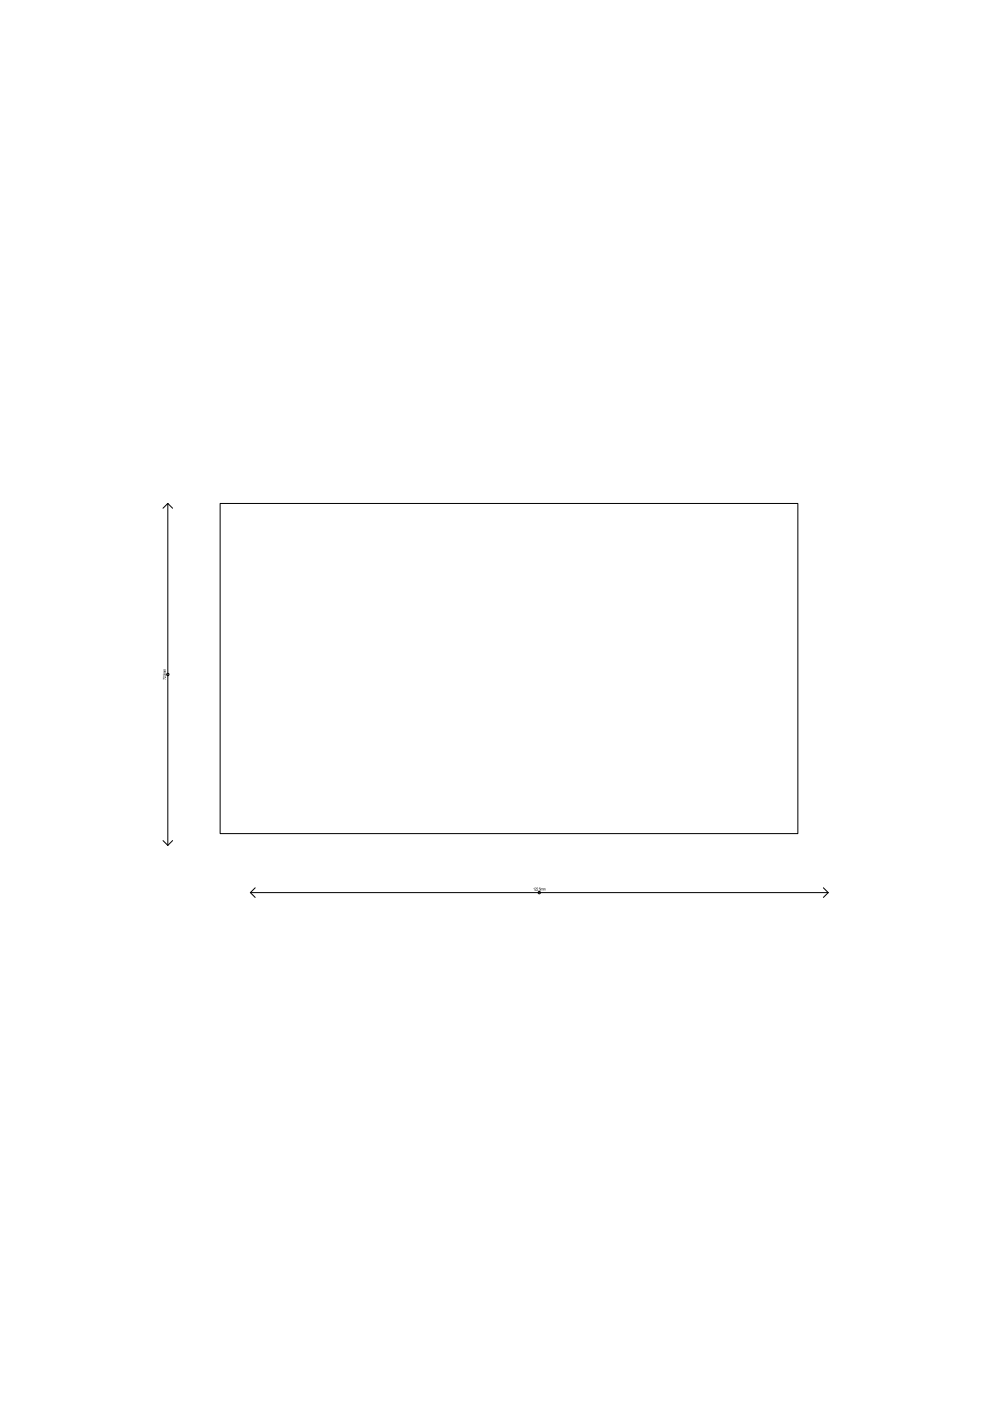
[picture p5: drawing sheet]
<svg xmlns="http://www.w3.org/2000/svg" width="210mm" height="297mm" viewBox="0 0 210 297" stroke-linecap="round" stroke-linejoin="round" font-family="sans-serif">
<g fill="none" stroke="#000" stroke-width=".21">
<path d="M35.6 106.7v72.5M35.6 106.7l-1 1.1M35.6 106.7l1 1.1M46.7 106.7h122.5v70h-122.5zM34.6 178.2l1 1M36.6 178.2l-1 1M53.1 189.3h122.5M53.1 189.3l1 1M54.1 188.2l-1 1.1M174.6 188.2l1 1.1M175.6 189.3l-1 1"/>
<circle cx="35.6" cy="143" r=".25"/>
<circle cx="114.3" cy="189.3" r=".25"/>
</g>
<g fill="#000">
<path d="M34.6 143.8l.6 .2-.6-.2v.3zM34.6 143.5l.5 .2 .1-.3v.4l-.5-.3-.1 .2zM35.1 143.3l.1 .1zM34.6 142.9l.2 .3a.18 .18 0 0 1 .1-.3 .18 .18 0 0 1 .2 .1 .18 .18 0 0 1-.1 .2l.1-.2h-.2v.2h-.3zM34.7 142.4h.5l-.4 .1 .4 .1-.4 .1 .4 .2h-.5zM34.7 141.9l.5-.1-.4 .2 .4 .1-.4 .1 .4 .1h-.5z" fill-rule="evenodd"/>
<path d="M113.3 188.2v.6l-.1-.5-.1 .1zM113.5 188.2h.1a.31 .31 0 0 1 .1 .3 .31 .31 0 0 1-.2 .2l.2 .1h-.3l.3-.4-.1-.1-.2 .1zM113.8 188.2h.1a.31 .31 0 0 1 .2 .3 .31 .31 0 0 1-.3 .2l.3 .1h-.3l.2-.4-.1-.1-.1 .1zM114.1 188.7l.1 .1zM114.3 188.2h.3l-.2 .2a.18 .18 0 0 1 .2 .1 .18 .18 0 0 1-.1 .3 .18 .18 0 0 1-.2-.1h.2v-.2h-.2zM114.6 188.4h.5l.1 .4-.2-.4-.1 .4-.1-.4-.2 .4zM115.2 188.4h.4l.1 .4-.2-.4v.4l-.2-.4-.1 .4z" fill-rule="evenodd"/>
</g>
</svg>
